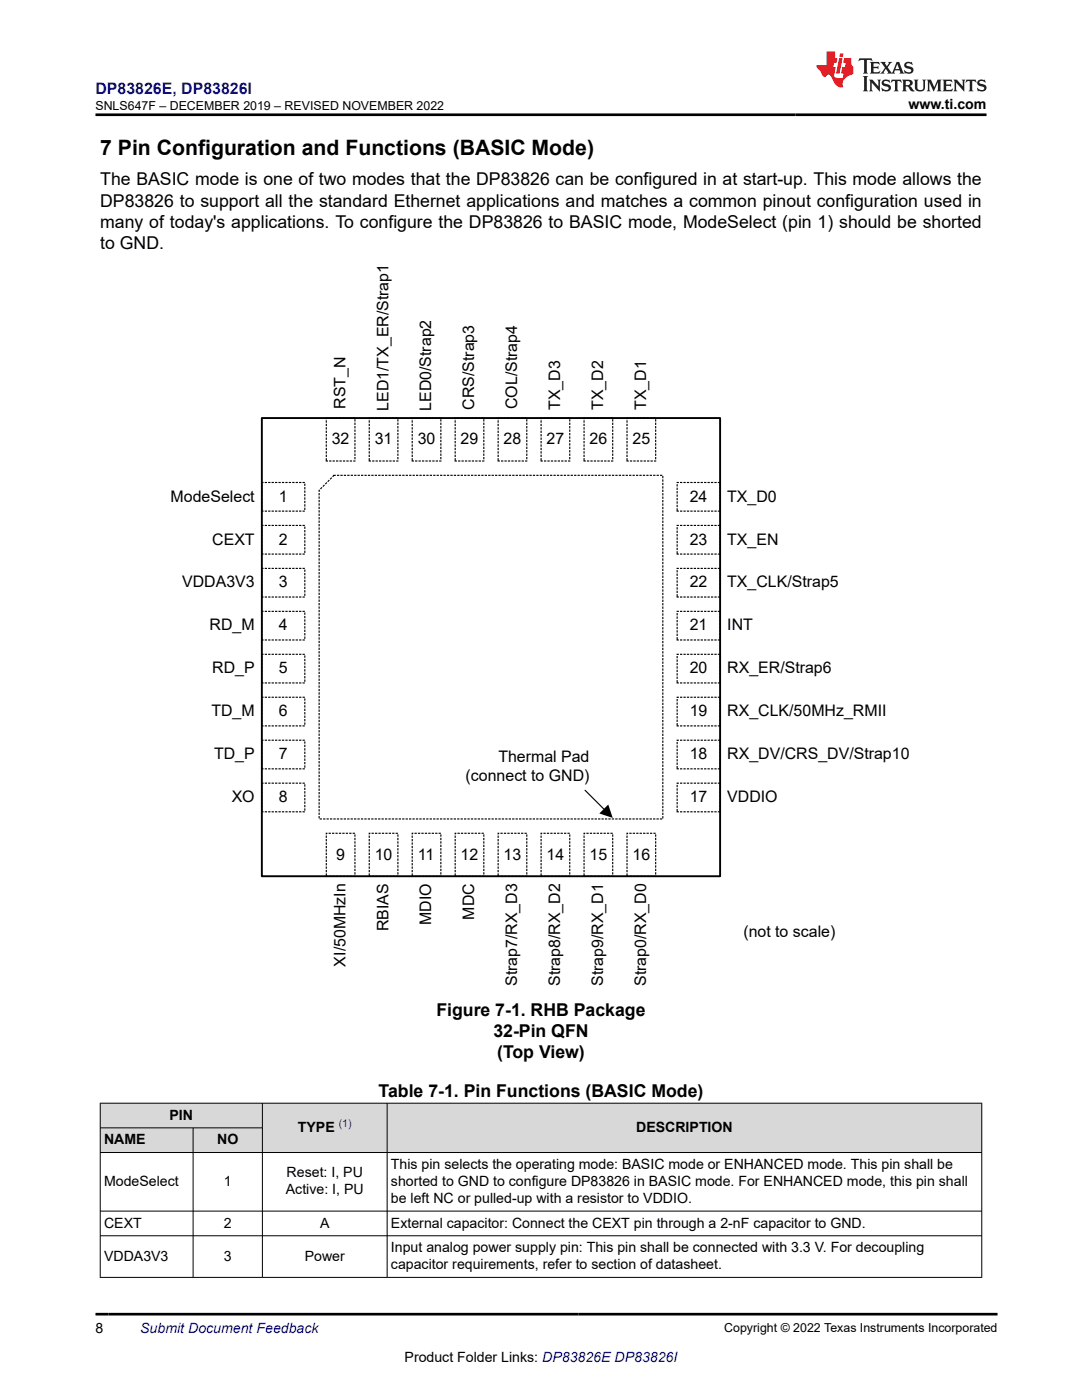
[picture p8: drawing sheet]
<svg xmlns="http://www.w3.org/2000/svg" width="216mm" height="279mm" viewBox="0 0 216 279" stroke-linecap="round" stroke-linejoin="round" font-family="sans-serif">
<defs><g id="words">
<text font-size="4.2" x="20" y="30.9">7 Pin Configuration and Functions (BASIC Mode)</text>
<g font-size="3.5">
<text x="20" y="37">The BASIC mode is one of two modes that the DP83826 can be configured in at start-up. This mode allows the</text>
<text x="20" y="41.2">DP83826 to support all the standard Ethernet applications and matches a common pinout configuration used in</text>
<text x="20" y="45.5">many of today's applications. To configure the DP83826 to BASIC mode, ModeSelect (pin 1) should be shorted</text>
<text x="20" y="49.7">to GND.</text>
<text x="87.1" y="202.8">Figure 7-1. RHB Package</text>
<text x="98.4" y="207">32-Pin QFN</text>
<text x="99.2" y="211.2">(Top View)</text>
<text x="75.5" y="219">Table 7-1. Pin Functions (BASIC Mode)</text>
</g>
<text font-size="3.2" fill="#00f" x="19" y="18.7">DP83826E, DP83826I</text>
<g font-size="3.2">
<text x="68.9" y="81.6" transform="rotate(-90 68.9 81.6)">RST_N</text>
<text x="77.5" y="82" transform="rotate(-90 77.5 82)">LED1/TX_ER/Strap1</text>
<text x="86.1" y="82" transform="rotate(-90 86.1 82)">LED0/Strap2</text>
<text x="94.6" y="81.8" transform="rotate(-90 94.6 81.8)">CRS/Strap3</text>
<text x="103.2" y="81.7" transform="rotate(-90 103.2 81.7)">COL/Strap4</text>
<text x="111.8" y="81.8" transform="rotate(-90 111.8 81.8)">TX_D3</text>
<text x="120.4" y="81.8" transform="rotate(-90 120.4 81.8)">TX_D2</text>
<text x="128.9" y="81.8" transform="rotate(-90 128.9 81.8)">TX_D1</text>
<text x="66.2" y="88.7">32</text>
<text x="74.8" y="88.7">31</text>
<text x="83.3" y="88.7">30</text>
<text x="91.9" y="88.7">29</text>
<text x="100.5" y="88.7">28</text>
<text x="109.1" y="88.7">27</text>
<text x="117.6" y="88.7">26</text>
<text x="126.2" y="88.7">25</text>
<text x="34.1" y="100.1">ModeSelect</text>
<text x="55.7" y="100.1">1</text>
<text x="137.6" y="100.1">24</text>
<text x="145.1" y="100.1">TX_D0</text>
<text x="42.4" y="108.7">CEXT</text>
<text x="55.7" y="108.7">2</text>
<text x="137.6" y="108.7">23</text>
<text x="145.1" y="108.7">TX_EN</text>
<text x="36.4" y="117.2">VDDA3V3</text>
<text x="55.7" y="117.2">3</text>
<text x="137.6" y="117.2">22</text>
<text x="145.1" y="117.2">TX_CLK/Strap5</text>
<text x="41.8" y="125.8">RD_M</text>
<text x="55.7" y="125.8">4</text>
<text x="137.6" y="125.8">21</text>
<text x="145.1" y="125.8">INT</text>
<text x="42.4" y="134.4">RD_P</text>
<text x="55.7" y="134.4">5</text>
<text x="137.6" y="134.4">20</text>
<text x="145.1" y="134.4">RX_ER/Strap6</text>
<text x="42.2" y="143">TD_M</text>
<text x="55.7" y="143">6</text>
<text x="137.6" y="143">19</text>
<text x="145.1" y="143">RX_CLK/50MHz_RMII</text>
<text x="42.7" y="151.5">TD_P</text>
<text x="55.7" y="151.5">7</text>
<text x="92.9" y="155.9">(connect to GND)</text>
<text x="99.4" y="152.1">Thermal Pad</text>
<text x="137.6" y="151.5">18</text>
<text x="145.1" y="151.5">RX_DV/CRS_DV/Strap10</text>
<text x="46.2" y="160.1">XO</text>
<text x="55.7" y="160.1">8</text>
<text x="137.6" y="160.1">17</text>
<text x="145.1" y="160.1">VDDIO</text>
<text x="67.1" y="171.5">9</text>
<text x="74.8" y="171.5">10</text>
<text x="83.3" y="171.5">11</text>
<text x="91.9" y="171.5">12</text>
<text x="100.5" y="171.5">13</text>
<text x="109.1" y="171.5">14</text>
<text x="117.6" y="171.5">15</text>
<text x="126.2" y="171.5">16</text>
<text x="77.5" y="185.8" transform="rotate(-90 77.5 185.8)">RBIAS</text>
<text x="86.1" y="184.6" transform="rotate(-90 86.1 184.6)">MDIO</text>
<text x="94.6" y="183.5" transform="rotate(-90 94.6 183.5)">MDC</text>
<text x="148.3" y="187">(not to scale)</text>
<text x="68.9" y="192.9" transform="rotate(-90 68.9 192.9)">XI/50MHzIn</text>
<text x="103.2" y="196.8" transform="rotate(-90 103.2 196.8)">Strap7/RX_D3</text>
<text x="111.8" y="196.8" transform="rotate(-90 111.8 196.8)">Strap8/RX_D2</text>
<text x="120.4" y="196.8" transform="rotate(-90 120.4 196.8)">Strap9/RX_D1</text>
<text x="128.9" y="196.8" transform="rotate(-90 128.9 196.8)">Strap0/RX_D0</text>
</g>
<g font-size="2.8">
<text x="181.3" y="21.8">www.ti.com</text>
<text x="33.8" y="223.4">PIN</text>
<text x="59.4" y="225.9">TYPE</text>
<text x="126.9" y="225.9">DESCRIPTION</text>
<text x="20.8" y="228.4">NAME</text>
<text x="43.3" y="228.4">NO</text>
<text x="78" y="233.3">This pin selects the operating mode: BASIC mode or ENHANCED mode. This pin shall be</text>
<text x="20.8" y="236.7">ModeSelect</text>
<text x="44.7" y="236.7">1</text>
<text x="57" y="238.4">Active: I, PU</text>
<text x="57.2" y="235">Reset: I, PU</text>
<text x="78" y="236.7">shorted to GND to configure DP83826 in BASIC mode. For ENHANCED mode, this pin shall</text>
<text x="20.8" y="245">CEXT</text>
<text x="44.7" y="245">2</text>
<text x="63.9" y="245">A</text>
<text x="78" y="240.1">be left NC or pulled-up with a resistor to VDDIO.</text>
<text x="78" y="245">External capacitor: Connect the CEXT pin through a 2-nF capacitor to GND.</text>
<text x="20.8" y="251.6">VDDA3V3</text>
<text x="44.7" y="251.6">3</text>
<text x="60.8" y="251.6">Power</text>
<text x="78" y="249.9">Input analog power supply pin: This pin shall be connected with 3.3 V. For decoupling</text>
<text x="78" y="253.3">capacitor requirements, refer to section of datasheet.</text>
<text x="19" y="266.1">8</text>
<text x="80.7" y="271.7">Product Folder Links: DP83826E DP83826I</text>
</g>
<text font-size="2.8" fill="#00f" x="28" y="266.1">Submit Document Feedback</text>
<g font-size="2.5">
<text x="19.1" y="21.9">SNLS647F – DECEMBER 2019 – REVISED NOVEMBER 2022</text>
<text x="144.5" y="265.8">Copyright © 2022 Texas Instruments Incorporated</text>
</g>
<text font-size="2.1" fill="#00f" x="67.6" y="225">(1)</text>
</g></defs>
<g fill="none" stroke="#000" stroke-width=".23" stroke-dasharray=".2 .5">
<path d="M52.2 96.3h8.6v5.7h-8.6zM63.7 97.8l3-2.9h65.6v68.5h-68.6zM65.1 83.4h5.7v8.6h-5.7zM73.7 83.4h5.7v8.6h-5.7zM82.3 83.4h5.7v8.6h-5.7zM90.8 83.4h5.7v8.6h-5.7zM99.4 83.4h5.7v8.6h-5.7zM108 83.4h5.7v8.6h-5.7zM116.5 83.4h5.8v8.6h-5.8zM125.1 83.4h5.7v8.6h-5.7zM135.1 96.3h8.6v5.7h-8.6zM52.2 104.9h8.6v5.7h-8.6z"/>
<path d="M52.2 113.4h8.6v5.8h-8.6zM135.1 104.9h8.6v5.7h-8.6zM135.1 113.4h8.6v5.8h-8.6zM52.2 122h8.6v5.7h-8.6zM52.2 130.6h8.6v5.7h-8.6zM52.2 139.2h8.6v5.7h-8.6zM135.1 122h8.6v5.7h-8.6zM135.1 130.6h8.6v5.7h-8.6zM135.1 139.2h8.6v5.7h-8.6zM52.2 147.7h8.6v5.7h-8.6zM52.2 156.3h8.6v5.7h-8.6zM135.1 147.7h8.6v5.7h-8.6z"/>
<path d="M135.1 156.3h8.6v5.7h-8.6zM65.1 166.3h5.7v8.6h-5.7zM73.7 166.3h5.7v8.6h-5.7zM82.3 166.3h5.7v8.6h-5.7zM90.8 166.3h5.7v8.6h-5.7zM99.4 166.3h5.7v8.6h-5.7zM108 166.3h5.7v8.6h-5.7zM116.5 166.3h5.8v8.6h-5.8zM125.1 166.3h5.7v8.6h-5.7z"/>
</g>
<path d="M52.2 83.4h91.5v91.5h-91.5z" fill="none" stroke="#000" stroke-width=".38"/>
<path d="M116.7 157.7l3.8 3.8" fill="none" stroke="#000" stroke-width=".23"/>
<path d="M121.4 160.6l.9 2.6-2.7-.9z" fill="#000"/>
<g fill="#d8d8d8">
<path d="M20 220.2h175.9v4.9h-175.9z" fill-rule="evenodd"/>
<path d="M20.1 220.2h32.2v4.8h-32.2z" fill-rule="evenodd"/>
<path d="M52.4 220.2h24.8v9.7h-24.8z" fill-rule="evenodd"/>
<path d="M77.3 220.2h118.5v9.7h-118.5z" fill-rule="evenodd"/>
<path d="M20.1 225.1h18.4v4.8h-18.4z" fill-rule="evenodd"/>
<path d="M38.6 225.1h13.7v4.8h-13.7z" fill-rule="evenodd"/>
</g>
<path d="M19.9 220.2h176.1M19.9 225.1h32.5M19.9 230h176.1M20 220.1v34.9M38.5 225.1v29.9M52.4 220.1v34.9M77.3 220.1v34.9M195.9 220.1v34.9M19.9 241.7h176.1M19.9 246.6h176.1M19.9 254.9h176.1" fill="none" stroke="#000" stroke-width=".2"/>
<path d="M171.5 11.6l-.2 .6 .5-.2h.6v.1v2.2l-.2 .4h1l-.2-.4v-2.2v-.1h.5l.5 .2-.1-.6zM173.6 12.4l.2 .3v1.6l-.2 .4h1.9l.1-.6a1.08 1.08 0 0 1-1.3 .2v-.7h.6l.4 .2v-.7l-.4 .2h-.6v-.5l.2-.2a1 1 0 0 1 1 .3l-.1-.5zM175.7 12.4l.9 1.1-1 1.2h.9l-.2-.2 .5-.8 .4 .8-.2 .2h1.6l-.2-.2 .2-.5h.9l.1 .5-.1 .2h.9l-.2-.4-.8-1.9h-.5l-.9 2.1-.9-1.1 .9-1h-.8l.2 .2-.4 .6-.4-.6 .2-.2zM179 12.8l.4 1h-.7zM180.7 12.5a.65 .65 0 0 0-.2 .7 .65 .65 0 0 0 .6 .5l.6 .1 .1 .3a.79 .79 0 0 1-.7 .4 .79 .79 0 0 1-.7-.5l.1 .7 .2-.1a.93 .93 0 0 0 1.1 0 .93 .93 0 0 0 .4-.9 1.46 1.46 0 0 0-1.2-.6l-.1-.3a1.09 1.09 0 0 1 1.2 .2l-.2-.6-.1 .1-.5-.2zM172.2 15.2l.2 .4v2.2l-.2 .4h1l-.2-.4v-2.2l.2-.4zM173.4 15.9l.2 .4v1.5l-.2 .4h.8l-.3-.4 .1-1.3 1.6 1.8v-2l.2-.4h-.7l.1 .2 .1 1.1-1.2-1.3zM176.2 16a.65 .65 0 0 0-.2 .8 .65 .65 0 0 0 .6 .4l.6 .2 .1 .2a.79 .79 0 0 1-.7 .4 .79 .79 0 0 1-.7-.5l.1 .7 .2-.1a.93 .93 0 0 0 1.1 .1 .93 .93 0 0 0 .4-1 1.46 1.46 0 0 0-1.2-.5l-.1-.4a1.09 1.09 0 0 1 1.2 .2l-.1-.6-.2 .1-.5-.1zM177.9 15.9l-.1 .6a.63 .63 0 0 1 .8-.3v1.6l-.3 .4h1l-.2-.4v-1.6a.66 .66 0 0 1 .8 .3l-.1-.6zM180 15.9l.2 .4v1.5l-.2 .4h1l-.2-.2-.1-.7h.5l.1 .2a.79 .79 0 0 0 1.2 .6l-1-.9a.61 .61 0 0 0 .6-.6 .61 .61 0 0 0-.5-.7zM180.8 16.2h.1a.47 .47 0 0 1 .5 .1 .47 .47 0 0 1 .1 .5l-.1 .1-.7 .1zM182.3 15.9l.2 .2a2.27 2.27 0 0 0 .4 2 1.04 1.04 0 0 0 1.7-.7v-1.3l.2-.2h-.8l.2 .4v1.1a.6 .6 0 0 1-.6 .6 .6 .6 0 0 1-.6-.6v-1.1l.3-.4zM184.9 15.9l.2 .4v1.5l-.2 .4h.8l-.3-.4v-1.4l.9 1.9 .9-1.9v1.4l-.3 .4h1l-.2-.4v-1.5l.2-.4h-.8l-.7 1.5-.6-1.5zM188.1 15.9l.2 .4v1.5l-.2 .4h1.9l.1-.6a1.09 1.09 0 0 1-1.3 .2v-.7h.6l.4 .2v-.6l-.4 .2h-.6v-.6l.2-.1a1.01 1.01 0 0 1 1 .3l-.1-.6zM190.2 15.9l.3 .4v1.5l-.3 .4h.8l-.2-.4v-1.3l1.6 1.8v-2l.2-.4h-.7l.2 .2v1.1l-1.2-1.3zM192.8 15.9l-.1 .6a.63 .63 0 0 1 .8-.3v1.6l-.3 .4h1l-.2-.4v-1.6a.66 .66 0 0 1 .8 .3l-.1-.6zM195.2 16a.65 .65 0 0 0-.2 .8 .65 .65 0 0 0 .6 .4l.6 .2 .2 .2a.79 .79 0 0 1-.7 .4 .79 .79 0 0 1-.7-.5l.1 .7 .2-.1a.93 .93 0 0 0 1 .1 .93 .93 0 0 0 .5-1 1.46 1.46 0 0 0-1.3-.5v-.4a1.09 1.09 0 0 1 1.2 .2l-.2-.6-.2 .1-.5-.1z" fill="#231f20"/>
<path d="M164.9 10.3v2.7h-2l.1 .4 .8 1a.95 .95 0 0 0 1 .9 .59 .59 0 0 1 .5-.4 .59 .59 0 0 1 .5 .3l.4 .8a1.59 1.59 0 0 0 2.1 1.4 1.61 1.61 0 0 1 1-2.3l1-.3-.1-1.5a1.59 1.59 0 0 1-.3-1.7h-1.5l-.2 .9h.6l-.2 .9h-.5l-.2 .9v.3l.4 .1-.1 .9h-.7a.73 .73 0 0 1-1-.7l.3-1.5h-.5l.1-.9h.5l.2-.9h-.5v-1.3zM167.4 11.6l-.6 3.1h.7l.6-3.1zM167.6 10.7l-.1 .6h.7l.1-.6z" fill="#ed1c24"/>
<path d="M19 22.9h177.8M19 262.3h180" fill="none" stroke="#000" stroke-width=".53"/>
<use href="#words"/>
</svg>
